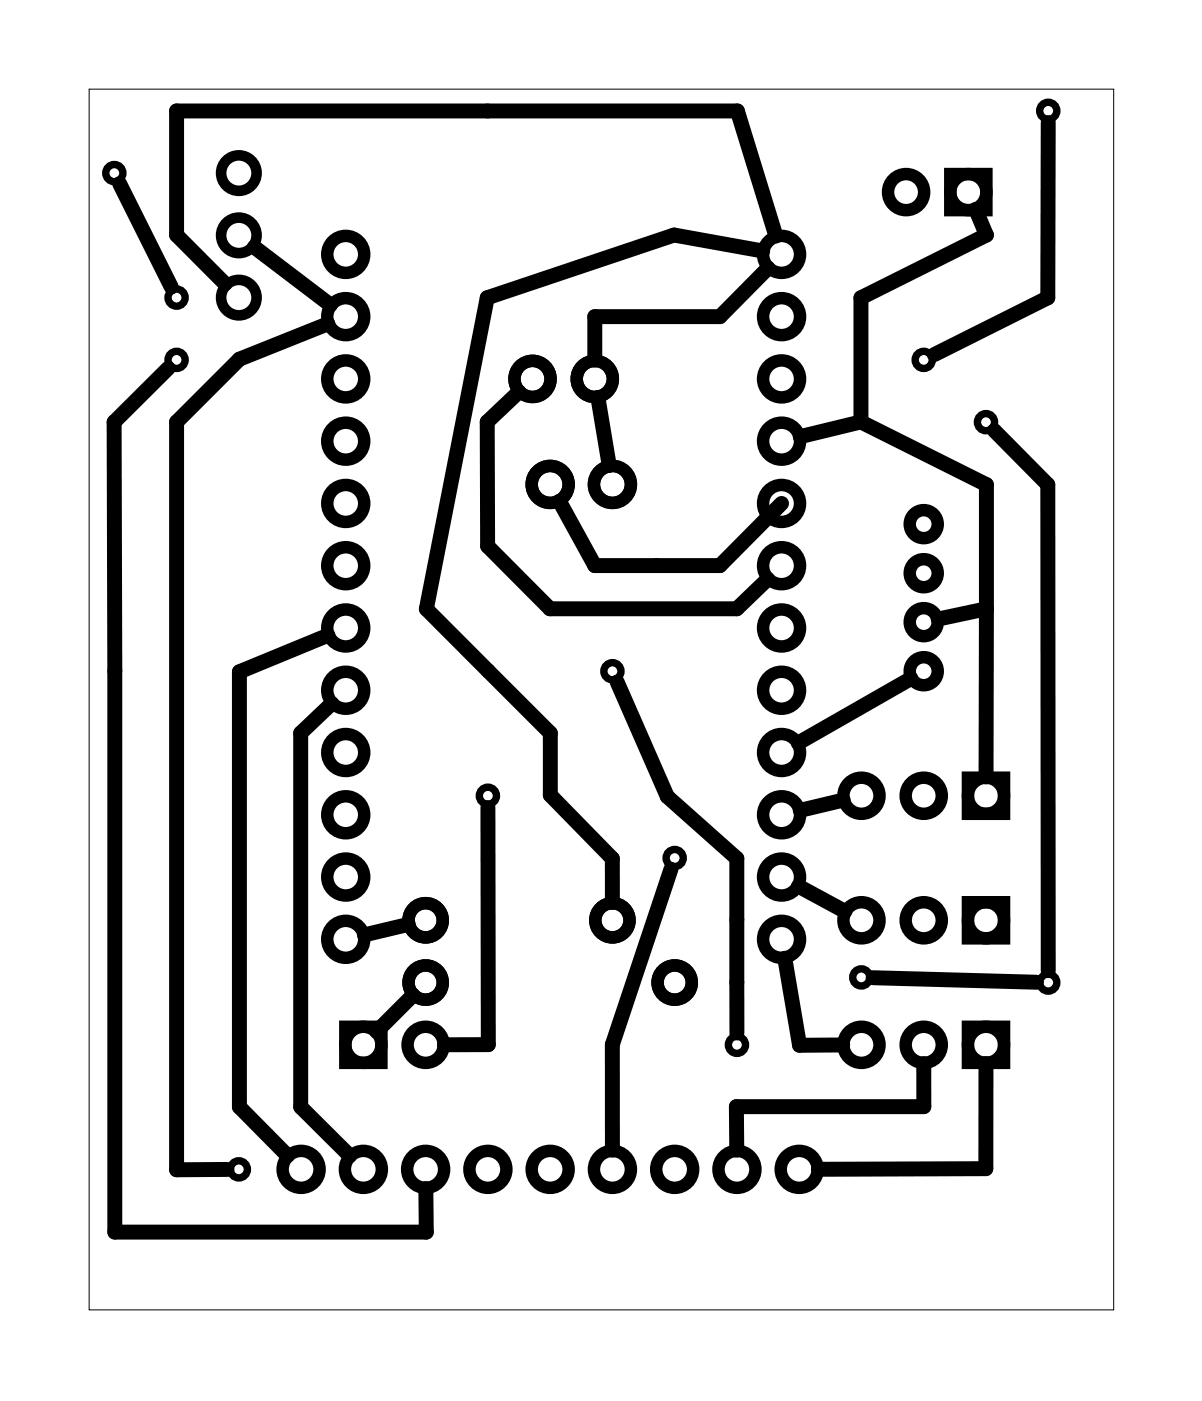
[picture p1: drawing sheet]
<svg xmlns="http://www.w3.org/2000/svg" width="49mm" height="57mm" viewBox="0 0 49 57" stroke-linecap="round" stroke-linejoin="round" font-family="sans-serif">
<path d="M3.6 3.6h41.8v49.8h-41.8z" fill="none" stroke="#000" stroke-width=".04"/>
<g fill="none" stroke="#000" stroke-width=".43">
<circle cx="9.7" cy="12.1" r=".72"/>
<circle cx="9.7" cy="9.6" r=".72"/>
<circle cx="9.7" cy="7.1" r=".72"/>
</g>
<g fill="none" stroke="#000" stroke-width=".3">
<circle cx="4.7" cy="7.1" r=".35"/>
<circle cx="7.2" cy="14.7" r=".35"/>
<circle cx="7.2" cy="12.1" r=".35"/>
<circle cx="37.7" cy="14.7" r=".35"/>
<circle cx="40.2" cy="17.2" r=".35"/>
<circle cx="42.8" cy="4.5" r=".35"/>
<circle cx="19.9" cy="32.5" r=".35"/>
<circle cx="25" cy="27.4" r=".35"/>
<circle cx="27.5" cy="35" r=".35"/>
<circle cx="35.1" cy="39.9" r=".35"/>
<circle cx="9.7" cy="47.7" r=".35"/>
<circle cx="30.1" cy="42.6" r=".35"/>
<circle cx="42.8" cy="40.1" r=".35"/>
</g>
<g fill="none" stroke="#000" stroke-width=".51">
<path d="M38.8 7.1h1.4v1.5h-1.4zM39.5 36.8h1.5v1.5h-1.5zM39.5 31.7h1.5v1.5h-1.5zM14.1 41.9h1.5v1.5h-1.5zM39.5 41.9h1.5v1.5h-1.5z"/>
<circle cx="14.1" cy="15.5" r=".75"/>
<circle cx="14.1" cy="18" r=".75"/>
<circle cx="14.1" cy="10.4" r=".75"/>
<circle cx="14.1" cy="12.9" r=".75"/>
<circle cx="21.7" cy="15.5" r=".74"/>
<circle cx="22.4" cy="19.8" r=".75"/>
<circle cx="24.3" cy="15.5" r=".74"/>
<circle cx="25" cy="19.8" r=".75"/>
<circle cx="31.9" cy="18" r=".75"/>
<circle cx="31.9" cy="15.5" r=".75"/>
<circle cx="31.9" cy="10.4" r=".75"/>
<circle cx="31.9" cy="12.9" r=".75"/>
<circle cx="37" cy="7.8" r=".74"/>
<circle cx="39.5" cy="7.8" r=".74"/>
<circle cx="14.1" cy="20.5" r=".75"/>
<circle cx="14.1" cy="23.1" r=".75"/>
<circle cx="14.1" cy="25.6" r=".75"/>
<circle cx="14.1" cy="28.2" r=".75"/>
<circle cx="14.1" cy="33.2" r=".75"/>
<circle cx="14.1" cy="35.8" r=".75"/>
<circle cx="14.1" cy="38.3" r=".75"/>
<circle cx="14.1" cy="30.7" r=".75"/>
<circle cx="17.4" cy="37.5" r=".7"/>
<circle cx="25" cy="37.5" r=".7"/>
<circle cx="31.9" cy="20.5" r=".75"/>
<circle cx="31.9" cy="23.1" r=".75"/>
<circle cx="31.9" cy="25.6" r=".75"/>
<circle cx="31.9" cy="28.2" r=".75"/>
<circle cx="31.9" cy="33.2" r=".75"/>
<circle cx="31.9" cy="38.3" r=".75"/>
<circle cx="31.9" cy="35.8" r=".75"/>
<circle cx="31.9" cy="30.7" r=".75"/>
<circle cx="35.1" cy="37.5" r=".74"/>
<circle cx="35.1" cy="32.5" r=".74"/>
<circle cx="37.7" cy="23.4" r=".57"/>
<circle cx="37.7" cy="21.4" r=".57"/>
<circle cx="37.7" cy="25.4" r=".57"/>
<circle cx="37.7" cy="27.4" r=".57"/>
<circle cx="37.7" cy="32.5" r=".74"/>
<circle cx="37.7" cy="37.5" r=".74"/>
<circle cx="40.2" cy="37.5" r=".74"/>
<circle cx="40.2" cy="32.5" r=".74"/>
<circle cx="12.3" cy="47.7" r=".75"/>
<circle cx="14.8" cy="47.7" r=".75"/>
<circle cx="14.8" cy="42.6" r=".74"/>
<circle cx="17.4" cy="47.7" r=".75"/>
<circle cx="17.4" cy="40.1" r=".7"/>
<circle cx="17.4" cy="42.6" r=".74"/>
<circle cx="19.9" cy="47.7" r=".75"/>
<circle cx="22.4" cy="47.7" r=".75"/>
<circle cx="25" cy="47.7" r=".75"/>
<circle cx="27.5" cy="47.7" r=".75"/>
<circle cx="27.5" cy="40.1" r=".7"/>
<circle cx="30.1" cy="47.7" r=".75"/>
<circle cx="32.6" cy="47.7" r=".75"/>
<circle cx="35.1" cy="42.6" r=".74"/>
<circle cx="37.7" cy="42.6" r=".74"/>
<circle cx="40.2" cy="42.6" r=".74"/>
</g>
<g fill="none" stroke="#000" stroke-width=".61">
<path d="M4.9 7.5l2.1 4.2M6.9 15l-2.2 2.2v33.1h12.7v-1.8M10.4 10.1l3.1 2.3M13.4 13.2l-3.6 1.5-2.6 2.5v30.5h2.1M21.2 16l-1.3 1.2v5.1l2.5 2.5h7.7l1.2-1.2M24.4 16.2l.5 2.8M31.1 10.2l-3.6-.6-7.6 2.5-2.5 12.7 5.1 5.1v2.5l2.5 2.6v1.8M31.3 10.9l-1.9 2h-5.1v1.8M31.7 9.6l-1.6-5.1h-22.9v5.1l2 2M35.1 17.2l5.1 2.6v11.9M35.1 17.2l-2.5 .6M39.8 8.5l.4 1.1-5.1 2.5v5.1"/>
<path d="M40.6 17.6l2.1 2.2 .1 19.8M42.8 5l-.1 7.1-4.6 2.4M13.4 25.9l-3.6 1.5v17.8l1.9 1.9M13.5 28.7l-1.2 1.2v15.3l2 1.9M16.7 37.7l-1.8 .4M19.9 32.9v9.7h-1.8M22.8 20.4l1.5 2.7h5.1l2.5-2.6M25.2 27.8l2 4.7 2.9 2.5v7.1M27.4 35.5l-2.4 7.1v4.3M32 39.1l.6 3.5h1.8M32.6 36.1l1.9 1.1M34.4 32.6l-1.8 .5"/>
<path d="M35.6 39.9l6.7 .2M37.2 27.7l-4.6 2.6M40.2 24.8l-1.9 .5M16.9 40.6l-1.5 1.5M37.7 43.4v1.7h-7.7l.1 1.8M40.2 43.4v4.3h-6.8"/>
</g>
</svg>
